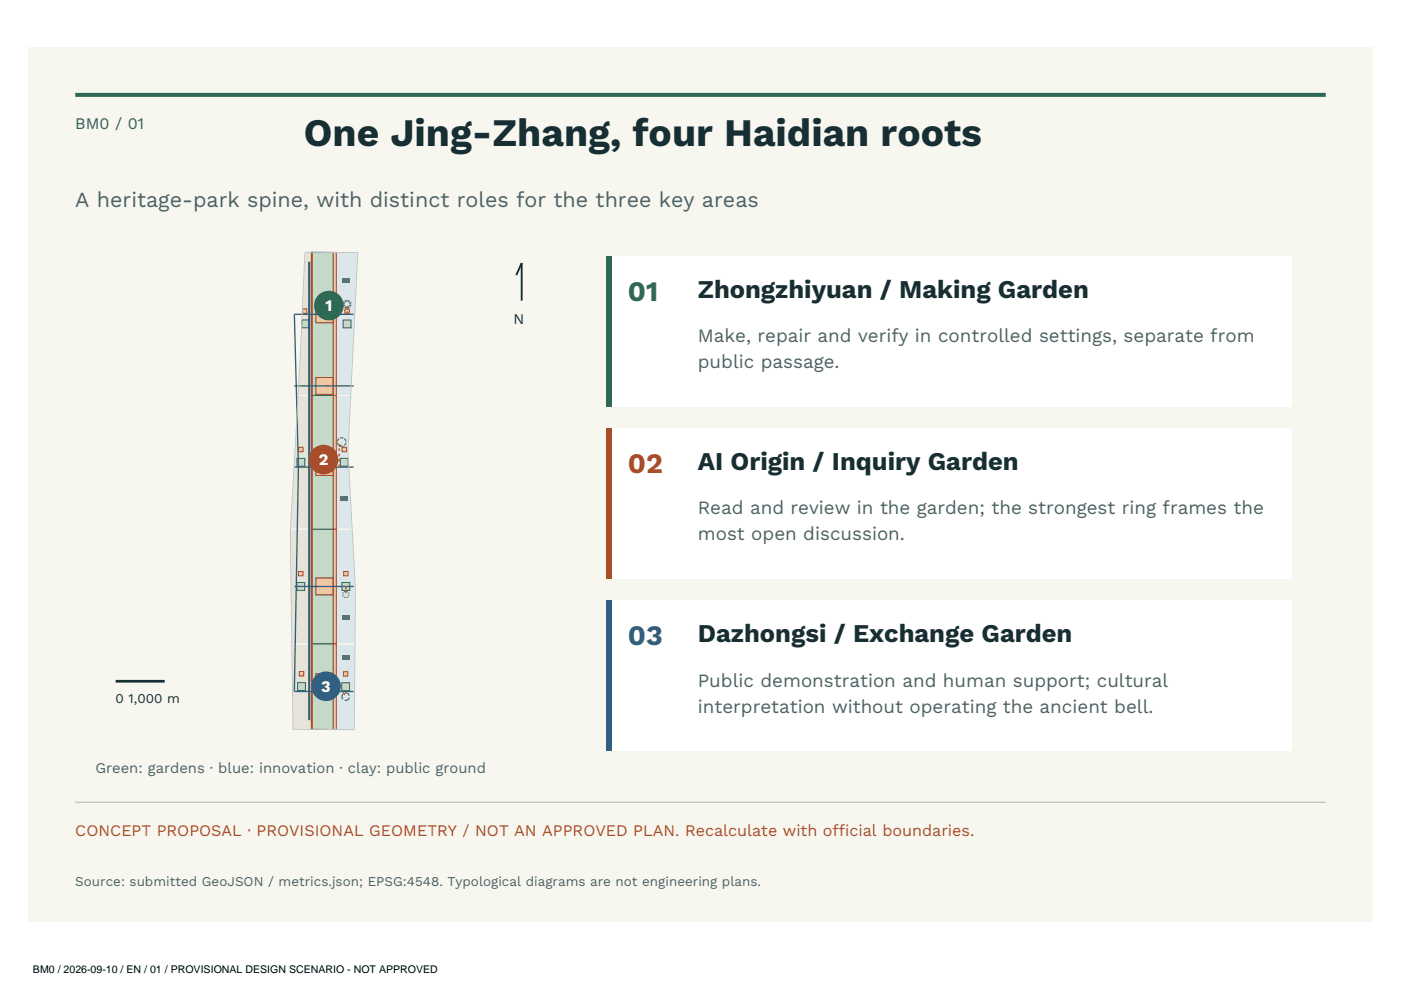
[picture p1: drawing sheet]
<svg xmlns="http://www.w3.org/2000/svg" width="420mm" height="297mm" viewBox="0 0 420 297" stroke-linecap="round" stroke-linejoin="round" font-family="sans-serif">
<defs><g id="words">
<text font-size="11.7" fill="#172e32" x="91.1" y="43.8">One Jing-Zhang, four Haidian roots</text>
<text font-size="8.5" fill="#2e6a53" x="188.2" y="90.1">01</text>
<text font-size="8.5" fill="#a84d2b" x="188.2" y="141.7">02</text>
<text font-size="8.5" fill="#315f81" x="188.2" y="193.3">03</text>
<g font-size="7.7" fill="#172e32">
<text x="209.2" y="89.3">Zhongzhiyuan / Making Garden</text>
<text x="209.2" y="140.9">AI Origin / Inquiry Garden</text>
<text x="209.2" y="192.5">Dazhongsi / Exchange Garden</text>
</g>
<text font-size="6.4" fill="#4d6264" x="22.6" y="61.9">A heritage-park spine, with distinct roles for the three key areas</text>
<g font-size="5.6" fill="#4d6264">
<text x="209.2" y="102.6">Make, repair and verify in controlled settings, separate from</text>
<text x="209.2" y="110.4">public passage.</text>
<text x="209.2" y="154.2">Read and review in the garden; the strongest ring frames the</text>
<text x="209.2" y="162">most open discussion.</text>
<text x="209.2" y="205.8">Public demonstration and human support; cultural</text>
<text x="209.2" y="213.6">interpretation without operating the ancient bell.</text>
</g>
<text font-size="4.8" fill="#2e6a53" x="22.6" y="38.5">BM0 / 01</text>
<g font-size="4.8" fill="#fff">
<text x="97.6" y="93.2">1</text>
<text x="95.6" y="139.3">2</text>
<text x="96.3" y="207.3">3</text>
</g>
<text font-size="4.8" fill="#a84d2b" x="22.6" y="250.5">CONCEPT PROPOSAL · PROVISIONAL GEOMETRY / NOT AN APPROVED PLAN. Recalculate with official boundaries.</text>
<text font-size="4.4" fill="#172e32" x="154" y="97">N</text>
<text font-size="4.4" fill="#4d6264" x="28.6" y="231.6">Green: gardens · blue: innovation · clay: public ground</text>
<text font-size="4" fill="#172e32" x="34.7" y="210.6">0 1,000 m</text>
<text font-size="4" fill="#4d6264" x="22.6" y="265.4">Source: submitted GeoJSON / metrics.json; EPSG:4548. Typological diagrams are not engineering plans.</text>
<text font-size="3.2" x="9.9" y="291.7">BM0 / 2026-09-10 / EN / 01 / PROVISIONAL DESIGN SCENARIO - NOT APPROVED</text>
</g></defs>
<path d="M8.5 14.3h403v262h-403z" fill-rule="evenodd" fill="#f7f7ef"/>
<path d="M22.6 28.4h374.8" fill="none" stroke="#2e6a53" stroke-width="1.2" stroke-linecap="butt"/>
<path d="M22.6 240.4h374.8" fill="none" stroke="#bcc8c1" stroke-width=".4"/>
<path d="M87.5 192.9h5.8v25.7l-5.4-.1z" fill-rule="evenodd" fill="#e6e4d8" stroke="#f7f7ef" stroke-width=".4"/>
<path d="M93.3 192.9h7.5v25.7h-7.5z" fill-rule="evenodd" fill="#d9e5d8" stroke="#f7f7ef" stroke-width=".4"/>
<path d="M100.8 192.9h5.6l-.2 25.8-5.4-.1z" fill-rule="evenodd" fill="#dce7ec" stroke="#f7f7ef" stroke-width=".4"/>
<path d="M87.1 158.6h6.2v34.3h-5.8z" fill-rule="evenodd" fill="#e6e4d8" stroke="#f7f7ef" stroke-width=".4"/>
<path d="M93.3 158.6h7.5v34.3h-7.5z" fill-rule="evenodd" fill="#d9e5d8" stroke="#f7f7ef" stroke-width=".4"/>
<path d="M100.8 158.6h4.8l.9 17.6-.1 16.7h-5.6z" fill-rule="evenodd" fill="#dce7ec" stroke="#f7f7ef" stroke-width=".4"/>
<path d="M89.4 118.5h3.9v40.1h-6.2z" fill-rule="evenodd" fill="#e6e4d8" stroke="#f7f7ef" stroke-width=".4"/>
<path d="M93.3 118.5h7.5v40.1h-7.5z" fill-rule="evenodd" fill="#d9e5d8" stroke="#f7f7ef" stroke-width=".4"/>
<path d="M100.8 118.5h4.3l-.8 16.8 1.3 23.3h-4.8z" fill-rule="evenodd" fill="#dce7ec" stroke="#f7f7ef" stroke-width=".4"/>
<path d="M91.4 75.6h1.9v42.9h-3.9z" fill-rule="evenodd" fill="#e6e4d8" stroke="#f7f7ef" stroke-width=".4"/>
<path d="M93.3 75.6l7.5 .1v42.8h-7.5z" fill-rule="evenodd" fill="#d9e5d8" stroke="#f7f7ef" stroke-width=".4"/>
<path d="M100.8 75.7h6.5l-2.2 42.8h-4.3z" fill-rule="evenodd" fill="#dce7ec" stroke="#f7f7ef" stroke-width=".4"/>
<g fill="#c5d9c9" stroke="#2e6a53" stroke-width=".3">
<path d="M93.6 192.9h6.3v25.7h-6.3zM94.7 201.9v5h5.1v-5z" fill-rule="evenodd"/>
<path d="M93.6 158.6h6.3v34.3h-6.3zM94.7 173.3v5h5.1v-5z" fill-rule="evenodd"/>
<path d="M93.6 118.5h6.3v40.1h-6.3zM94.7 137.5v5h5.1v-5z" fill-rule="evenodd"/>
<path d="M93.6 75.6l6.3 .1v42.8h-6.3zM94.7 113.2v5h5.1v-5zM94.7 91.7v5h5.1v-5z" fill-rule="evenodd"/>
<path d="M89.2 204.6h2.4v2.3h-2.4z" fill-rule="evenodd"/>
<path d="M102.4 204.6h2.4v2.4h-2.4z" fill-rule="evenodd"/>
<path d="M89 174.6h2.3v2.3h-2.3z" fill-rule="evenodd"/>
<path d="M102.5 174.6h2.4v2.3h-2.4z" fill-rule="evenodd"/>
<path d="M89 137.4h2.4v2.3h-2.4z" fill-rule="evenodd"/>
<path d="M102 137.4h2.4v2.3h-2.4z" fill-rule="evenodd"/>
<path d="M90.5 95.9h2v2.3h-2.1z" fill-rule="evenodd"/>
<path d="M102.9 95.9h2.3v2.4h-2.3z" fill-rule="evenodd"/>
</g>
<g fill="#edc8a5" stroke="#a84d2b" stroke-width=".3">
<path d="M93.3 192.9h.3v25.7h-.3z" fill-rule="evenodd"/>
<path d="M99.9 192.9h.9v25.7h-.9z" fill-rule="evenodd"/>
<path d="M93.3 158.6h.3v34.3h-.3z" fill-rule="evenodd"/>
<path d="M99.9 158.6h.9v34.3h-.9z" fill-rule="evenodd"/>
<path d="M93.3 118.5h.3v40.1h-.3z" fill-rule="evenodd"/>
<path d="M99.9 118.5h.9v40.1h-.9z" fill-rule="evenodd"/>
<path d="M93.3 75.6h.3v42.9h-.3z" fill-rule="evenodd"/>
<path d="M99.9 75.7h.9v42.8h-.9z" fill-rule="evenodd"/>
<path d="M94.7 137.5h5.1v5h-5.1z" fill-rule="evenodd"/>
<path d="M94.7 91.7h5.1v5h-5.1z" fill-rule="evenodd"/>
<path d="M94.7 201.9h5.1v5h-5.1z" fill-rule="evenodd"/>
<path d="M94.7 173.3h5.1v5h-5.1z" fill-rule="evenodd"/>
<path d="M94.7 113.2h5.1v5h-5.1z" fill-rule="evenodd"/>
<path d="M89.7 201.3h1.4v1.3h-1.4z" fill-rule="evenodd"/>
<path d="M103 201.3h1.3v1.3h-1.3z" fill-rule="evenodd"/>
<path d="M89.5 171.3h1.3v1.3h-1.3z" fill-rule="evenodd"/>
<path d="M103 171.3h1.3v1.3h-1.3z" fill-rule="evenodd"/>
<path d="M89.5 134.1h1.4v1.3h-1.4z" fill-rule="evenodd"/>
<path d="M102.5 134.1h1.4v1.3h-1.4z" fill-rule="evenodd"/>
<path d="M90.7 92.6h1.3v1.3h-1.3z" fill-rule="evenodd"/>
<path d="M103.4 92.6h1.3v1.3h-1.3z" fill-rule="evenodd"/>
</g>
<g fill="#57727c">
<path d="M102.5 196.4h2.2v1.3h-2.2z" fill-rule="evenodd"/>
<path d="M102.6 184.3h2.2v1.3h-2.2z" fill-rule="evenodd"/>
<path d="M101.9 148.7h2.2v1.3h-2.2z" fill-rule="evenodd"/>
<path d="M102.8 83.5h2.2v1.3h-2.2z" fill-rule="evenodd"/>
<path d="M104.6 90.7l.5-.4 .3 .7-.7 .1z" fill-rule="evenodd"/>
<path d="M104.2 89.8l.7 .3-.4 .5-.4-.1z" fill-rule="evenodd"/>
<path d="M103.2 90.1l.7-.3 .1 .7-.4 .1z" fill-rule="evenodd"/>
<path d="M103 90.3l.5 .4-.1 .4-.7-.1z" fill-rule="evenodd"/>
<path d="M102.7 91.3l.7-.1 .1 .4-.5 .4z" fill-rule="evenodd"/>
<path d="M103.6 91.7l.4 .1-.1 .7-.7-.3z" fill-rule="evenodd"/>
<path d="M104.1 91.8l.4-.1 .4 .5-.7 .3z" fill-rule="evenodd"/>
<path d="M104.7 91.2l.7 .1-.3 .7-.5-.4z" fill-rule="evenodd"/>
<path d="M103.3 131.3l.6 1h-.4l-.4-.7z" fill-rule="evenodd"/>
<path d="M101.9 131.1h1.1l-.1 .4h-.9z" fill-rule="evenodd"/>
<path d="M101.4 131.4l.1-.1 .3 .3-.5 .7h-.3z" fill-rule="evenodd"/>
<path d="M101 132.7l.3-.1 .5 .8-.3 .3z" fill-rule="evenodd"/>
<path d="M102 133.5h.9l.1 .3-1 .1z" fill-rule="evenodd"/>
<path d="M103.5 132.6l.4 .2-.6 .9-.2-.3z" fill-rule="evenodd"/>
<path d="M104.3 177.7l.3-.2 .2 .5-.3 .1z" fill-rule="evenodd"/>
<path d="M103.8 177.1l.6 .2-.2 .2-.4-.1z" fill-rule="evenodd"/>
<path d="M103 177.3l.5-.2 .1 .3-.4 .1z" fill-rule="evenodd"/>
<path d="M102.8 177.5l.3 .2-.2 .4-.3-.1z" fill-rule="evenodd"/>
<path d="M102.6 178.3h.3l.2 .3-.3 .2z" fill-rule="evenodd"/>
<path d="M103.2 178.8l.4 .1-.1 .3-.5-.2z" fill-rule="evenodd"/>
<path d="M103.8 178.9l.4-.1 .2 .2-.6 .2z" fill-rule="evenodd"/>
<path d="M104.5 178.3h.3l-.2 .5-.3-.2z" fill-rule="evenodd"/>
<path d="M103.3 207.5l1 .1 .6 .8-.4 .1-.4-.5-.7-.1z" fill-rule="evenodd"/>
<path d="M102.7 207.8l.3 .3-.3 .7 .3 .6-.3 .3-.4-.9z" fill-rule="evenodd"/>
<path d="M103.4 209.7l.7-.1 .4-.6 .4 .1-.8 .9-.8 .1z" fill-rule="evenodd"/>
</g>
<path d="M92.7 78.5v137.3" fill="none" stroke="#315f81" stroke-width=".64" stroke-linecap="butt"/>
<path d="M106 94.2h-17.8l1.3 45.8-1.3 67.2h17.8M88.2 115.7h17.8M88.2 140h17.8M88.2 175.8h17.8" fill="none" stroke="#315f81" stroke-width=".4"/>
<path d="M91.4 75.6l15.9 .1-3 59.6 2.2 40.9-.3 42.5-18.3-.2-.9-58.8 2.9-50.6z" fill="none" stroke="#bcc8c1" stroke-width=".3"/>
<circle cx="98.6" cy="91.6" r="4.4" fill="#2e6a53"/>
<circle cx="97" cy="137.7" r="4.4" fill="#a84d2b"/>
<circle cx="97.8" cy="205.7" r="4.4" fill="#315f81"/>
<path d="M154.8 82.4l1.6-3.6v11.3" fill="none" stroke="#172e32" stroke-width=".56"/>
<path d="M34.7 204.2h14.7" fill="none" stroke="#172e32" stroke-width=".81" stroke-linecap="butt"/>
<path d="M104 94.2v-1.6M104 92.6v-1.4M98.6 115.7h-1.3M101.7 140v-6.2M101.7 133.8l.7-1.3M103.7 175.8v1.2M103.7 177v1.2M102.9 207.2v.4M102.9 207.6l.7 1.2" fill="none" stroke="#a84d2b" stroke-width=".4" stroke-dasharray=".8 .8" stroke-linecap="butt"/>
<path d="M181.8 76.8h205.5v45.1h-205.5z" fill-rule="evenodd" fill="#fff"/>
<path d="M181.8 76.8h1.6v45.1h-1.6z" fill-rule="evenodd" fill="#2e6a53"/>
<path d="M181.8 128.4h205.5v45.1h-205.5z" fill-rule="evenodd" fill="#fff"/>
<path d="M181.8 128.4h1.6v45.1h-1.6z" fill-rule="evenodd" fill="#a84d2b"/>
<path d="M181.8 180h205.5v45.1h-205.5z" fill-rule="evenodd" fill="#fff"/>
<path d="M181.8 180h1.6v45.1h-1.6z" fill-rule="evenodd" fill="#315f81"/>
<use href="#words"/>
</svg>
